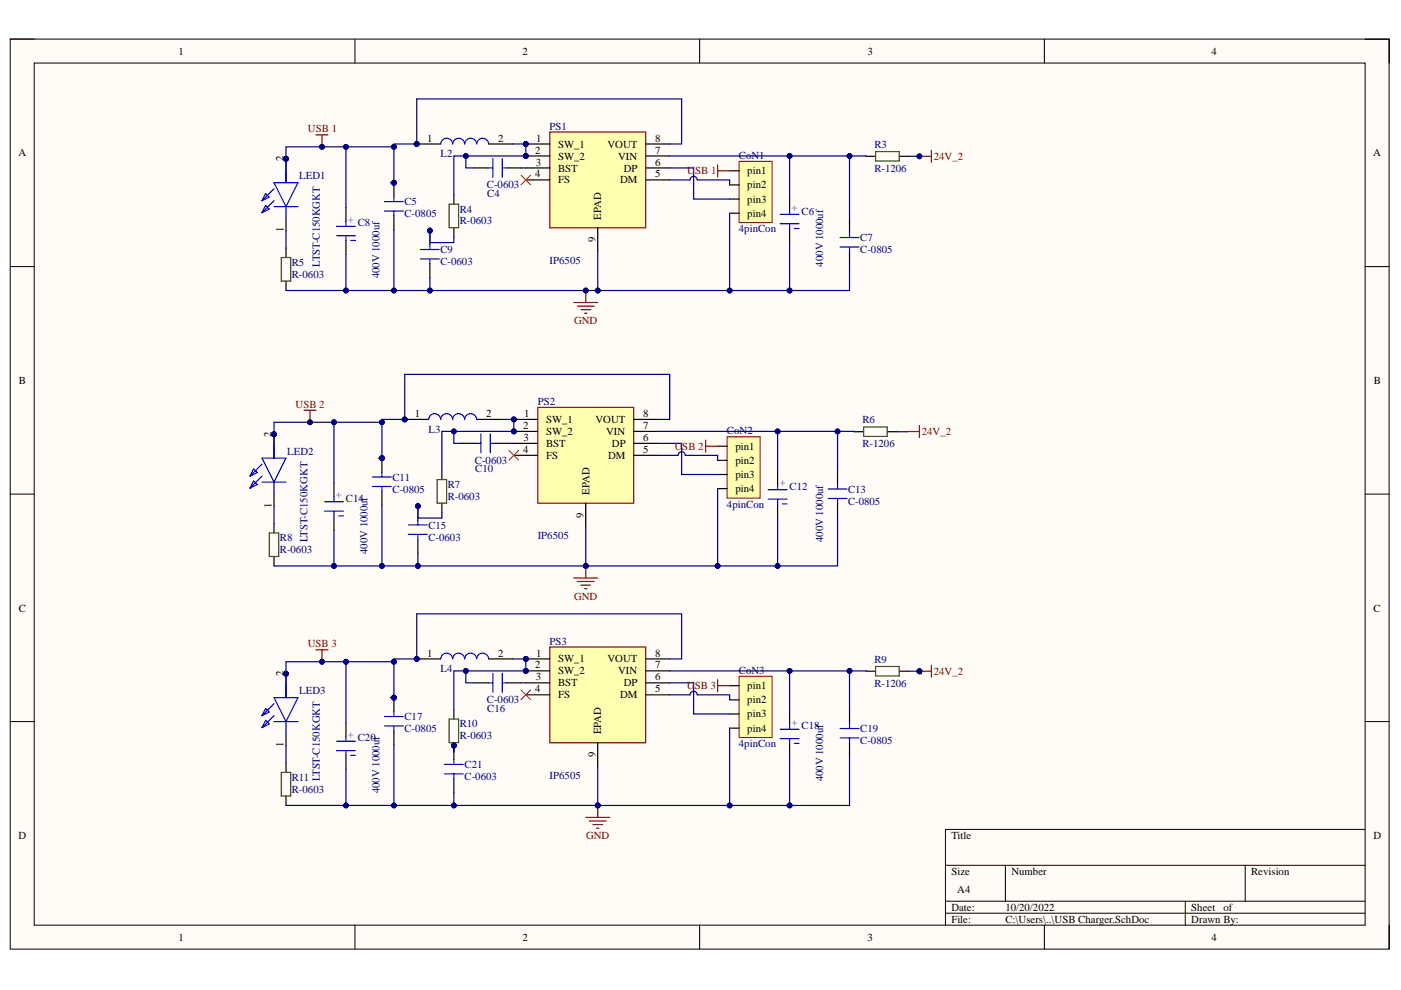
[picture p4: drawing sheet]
<svg xmlns="http://www.w3.org/2000/svg" width="297mm" height="210mm" viewBox="0 0 297 210" stroke-linecap="round" stroke-linejoin="round" font-family="sans-serif">
<defs><g id="words">
<g font-size="2.3">
<text x="37.8" y="11.6">1</text>
<text x="110.7" y="11.6">2</text>
<text x="183.9" y="11.6">3</text>
<text x="256.9" y="11.6">4</text>
<text x="3.9" y="33.2">A</text>
<text x="60.1" y="34.2" transform="rotate(-90 60.1 34.2)">2</text>
<text x="90.5" y="30">1</text>
<text x="105.6" y="30">2</text>
<text x="113.5" y="32.6">2</text>
<text x="113.6" y="35.1">3</text>
<text x="113.7" y="30">1</text>
<text x="118.3" y="31.3">SW_1</text>
<text x="118.3" y="33.8">SW_2</text>
<text x="128.8" y="31.3">VOUT</text>
<text x="131" y="33.8">VIN</text>
<text x="138.9" y="30">8</text>
<text x="138.9" y="32.6">7</text>
<text x="138.9" y="35.1">6</text>
<text x="291.1" y="33.2">A</text>
<text x="113.5" y="37.6">4</text>
<text x="118.3" y="36.4">BST</text>
<text x="118.3" y="38.9">FS</text>
<text x="131.5" y="38.9">DM</text>
<text x="132.3" y="36.4">DP</text>
<text x="138.9" y="37.6">5</text>
<text x="158.4" y="37">pin1</text>
<text x="158.4" y="40">pin2</text>
<text x="127.5" y="46.5" transform="rotate(-90 127.5 46.5)">EPAD</text>
<text x="158.4" y="43">pin3</text>
<text x="158.4" y="46">pin4</text>
<text x="60.1" y="49.2" transform="rotate(-90 60.1 49.2)">1</text>
<text x="126.2" y="51.4" transform="rotate(-90 126.2 51.4)">9</text>
<text x="4" y="81.4">B</text>
<text x="291.3" y="81.4">B</text>
<text x="88" y="88.4">1</text>
<text x="103.1" y="88.4">2</text>
<text x="111.1" y="88.4">1</text>
<text x="115.8" y="89.7">SW_1</text>
<text x="126.3" y="89.7">VOUT</text>
<text x="136.4" y="88.4">8</text>
<text x="57.6" y="92.6" transform="rotate(-90 57.6 92.6)">2</text>
<text x="110.9" y="91">2</text>
<text x="111" y="93.5">3</text>
<text x="115.8" y="92.2">SW_2</text>
<text x="115.8" y="94.8">BST</text>
<text x="128.5" y="92.2">VIN</text>
<text x="129.7" y="94.8">DP</text>
<text x="136.4" y="91">7</text>
<text x="136.4" y="93.5">6</text>
<text x="155.9" y="95.4">pin1</text>
<text x="110.9" y="96">4</text>
<text x="115.8" y="97.3">FS</text>
<text x="128.9" y="97.3">DM</text>
<text x="136.4" y="96">5</text>
<text x="155.9" y="98.4">pin2</text>
<text x="155.9" y="101.4">pin3</text>
<text x="57.6" y="107.7" transform="rotate(-90 57.6 107.7)">1</text>
<text x="125" y="104.9" transform="rotate(-90 125 104.9)">EPAD</text>
<text x="155.9" y="104.4">pin4</text>
<text x="123.7" y="109.8" transform="rotate(-90 123.7 109.8)">9</text>
<text x="4" y="129.7">C</text>
<text x="291.2" y="129.7">C</text>
<text x="60.1" y="143.3" transform="rotate(-90 60.1 143.3)">2</text>
<text x="90.5" y="139.2">1</text>
<text x="105.6" y="139.2">2</text>
<text x="113.5" y="141.7">2</text>
<text x="113.7" y="139.2">1</text>
<text x="118.3" y="140.5">SW_1</text>
<text x="118.3" y="143">SW_2</text>
<text x="128.8" y="140.5">VOUT</text>
<text x="131" y="143">VIN</text>
<text x="138.9" y="139.2">8</text>
<text x="138.9" y="141.7">7</text>
<text x="113.5" y="146.8">4</text>
<text x="113.6" y="144.3">3</text>
<text x="118.3" y="145.5">BST</text>
<text x="118.3" y="148.1">FS</text>
<text x="131.5" y="148.1">DM</text>
<text x="132.3" y="145.5">DP</text>
<text x="138.9" y="144.3">6</text>
<text x="138.9" y="146.8">5</text>
<text x="158.4" y="146.1">pin1</text>
<text x="158.4" y="149.1">pin2</text>
<text x="127.5" y="155.7" transform="rotate(-90 127.5 155.7)">EPAD</text>
<text x="158.4" y="152.1">pin3</text>
<text x="158.4" y="155.2">pin4</text>
<text x="60.1" y="158.4" transform="rotate(-90 60.1 158.4)">1</text>
<text x="126.2" y="160.6" transform="rotate(-90 126.2 160.6)">9</text>
<text x="3.9" y="177.9">D</text>
<text x="201.7" y="177.9">Title</text>
<text x="291.2" y="177.9">D</text>
<text x="201.7" y="185.5">Size</text>
<text x="214.4" y="185.5">Number</text>
<text x="265.3" y="185.5">Revision</text>
<text x="203" y="189.3">A4</text>
<text x="201.7" y="193.1">Date:</text>
<text x="201.7" y="195.7">File:</text>
<text x="213.2" y="193.1">10/20/2022</text>
<text x="213.2" y="195.7">C:\Users\..\USB Charger.SchDoc</text>
<text x="252.6" y="193.1">Sheet</text>
<text x="252.6" y="195.7">Drawn By:</text>
<text x="259.4" y="193.1">of</text>
<text x="37.8" y="199.5">1</text>
<text x="110.7" y="199.5">2</text>
<text x="183.9" y="199.5">3</text>
<text x="256.9" y="199.5">4</text>
</g>
<g font-size="2.3" fill="#800000">
<text x="65.3" y="28.1">USB 1</text>
<text x="198" y="33.9">24V_2</text>
<text x="145.7" y="37">USB 1</text>
<text x="121.7" y="68.7">GND</text>
<text x="62.7" y="86.5">USB 2</text>
<text x="143" y="95.4">USB 2</text>
<text x="195.4" y="92.2">24V_2</text>
<text x="121.7" y="127.1">GND</text>
<text x="65.2" y="137.3">USB 3</text>
<text x="198" y="143.1">24V_2</text>
<text x="145.6" y="146.1">USB 3</text>
<text x="124.3" y="177.9">GND</text>
</g>
<g font-size="2.3" fill="#000080">
<text x="116.5" y="27.5">PS1</text>
<text x="93.4" y="33.3">L2</text>
<text x="156.7" y="33.7">CoN1</text>
<text x="185.4" y="31.4">R3</text>
<text x="63.4" y="38">LED1</text>
<text x="103.2" y="39.9">C-0603</text>
<text x="103.3" y="41.8">C4</text>
<text x="185.4" y="36.4">R-1206</text>
<text x="85.8" y="43.5">C5</text>
<text x="85.8" y="46.1">C-0805</text>
<text x="97.5" y="45.1">R4</text>
<text x="97.5" y="47.6">R-0603</text>
<text x="169.9" y="45.5">C6</text>
<text x="75.9" y="48">C8</text>
<text x="93.4" y="53.7">C9</text>
<text x="156.7" y="49.2">4pinCon</text>
<text x="182.4" y="51.1">C7</text>
<text x="182.4" y="53.7">C-0805</text>
<text x="61.9" y="56.4">R5</text>
<text x="61.9" y="58.9">R-0603</text>
<text x="67.8" y="56.5" transform="rotate(-90 67.8 56.5)">LTST-C150KGKT</text>
<text x="80.5" y="59" transform="rotate(-90 80.5 59)">400V 1000uf</text>
<text x="93.4" y="56.2">C-0603</text>
<text x="116.5" y="55.9">IP6505</text>
<text x="174.5" y="56.5" transform="rotate(-90 174.5 56.5)">400V 1000uf</text>
<text x="114" y="85.9">PS2</text>
<text x="182.8" y="89.8">R6</text>
<text x="90.9" y="91.7">L3</text>
<text x="154.1" y="92.1">CoN2</text>
<text x="182.8" y="94.8">R-1206</text>
<text x="60.9" y="96.4">LED2</text>
<text x="83.2" y="101.9">C11</text>
<text x="100.7" y="98.3">C-0603</text>
<text x="100.8" y="100.2">C10</text>
<text x="73.3" y="106.4">C14</text>
<text x="83.2" y="104.4">C-0805</text>
<text x="94.9" y="103.5">R7</text>
<text x="94.9" y="106">R-0603</text>
<text x="154.1" y="107.7">4pinCon</text>
<text x="167.4" y="103.9">C12</text>
<text x="179.8" y="104.4">C13</text>
<text x="179.8" y="107">C-0805</text>
<text x="90.8" y="112.1">C15</text>
<text x="59.3" y="114.8">R8</text>
<text x="59.3" y="117.3">R-0603</text>
<text x="65.2" y="114.9" transform="rotate(-90 65.2 114.9)">LTST-C150KGKT</text>
<text x="77.9" y="117.4" transform="rotate(-90 77.9 117.4)">400V 1000uf</text>
<text x="90.8" y="114.6">C-0603</text>
<text x="114" y="114.3">IP6505</text>
<text x="174.5" y="114.9" transform="rotate(-90 174.5 114.9)">400V 1000uf</text>
<text x="116.5" y="136.7">PS3</text>
<text x="93.4" y="142.5">L4</text>
<text x="156.7" y="142.9">CoN3</text>
<text x="185.4" y="140.5">R9</text>
<text x="63.4" y="147.2">LED3</text>
<text x="103.2" y="149.1">C-0603</text>
<text x="185.4" y="145.6">R-1206</text>
<text x="85.8" y="152.7">C17</text>
<text x="85.8" y="155.2">C-0805</text>
<text x="97.5" y="154.2">R10</text>
<text x="103.3" y="150.9">C16</text>
<text x="169.9" y="154.7">C18</text>
<text x="182.4" y="155.2">C19</text>
<text x="75.9" y="157.2">C20</text>
<text x="97.5" y="156.8">R-0603</text>
<text x="156.7" y="158.4">4pinCon</text>
<text x="182.4" y="157.8">C-0805</text>
<text x="61.9" y="165.6">R11</text>
<text x="67.8" y="165.7" transform="rotate(-90 67.8 165.7)">LTST-C150KGKT</text>
<text x="98.5" y="162.8">C21</text>
<text x="98.5" y="165.4">C-0603</text>
<text x="116.5" y="165.1">IP6505</text>
<text x="174.5" y="165.7" transform="rotate(-90 174.5 165.7)">400V 1000uf</text>
<text x="61.9" y="168.1">R-0603</text>
<text x="80.5" y="168.2" transform="rotate(-90 80.5 168.2)">400V 1000uf</text>
</g>
<g font-size="2.3" fill="#15c">
<text x="73.8" y="46" transform="rotate(90 73.8 46)">+</text>
<text x="167.9" y="43.5" transform="rotate(90 167.9 43.5)">+</text>
<text x="165.4" y="101.8" transform="rotate(90 165.4 101.8)">+</text>
<text x="71.3" y="104.4" transform="rotate(90 71.3 104.4)">+</text>
<text x="73.8" y="155.2" transform="rotate(90 73.8 155.2)">+</text>
<text x="167.9" y="152.6" transform="rotate(90 167.9 152.6)">+</text>
</g>
</g></defs>
<path d="M2.2 8.3h292.3v192.9h-292.3z" fill-rule="evenodd" fill="#fffcf8"/>
<path d="M2.2 8.3h292.3v192.9h-292.3z" fill="none" stroke="#000" stroke-width=".21"/>
<path d="M7.3 13.4h282.1v182.8h-282.1z" fill-rule="evenodd" fill="#fffcf8"/>
<g fill="none" stroke="#000" stroke-width=".21">
<path d="M2.2 8.3h5.1M7.3 13.4h282.1v182.8h-282.1zM75.3 8.3v5.1M148.3 8.3v5.1M221.4 8.3v5.1M289.4 8.3h5.1v5.1M2.2 56.5h5.1M289.4 56.5h5.1M2.2 104.8h5.1M289.4 104.8h5.1M2.2 153h5.1M289.4 153h5.1"/>
<path d="M289.4 175.9h-88.9v20.3M75.3 196.2v5M148.3 196.2v5M200.5 183.5h88.9M200.5 191.1h88.9M200.5 193.6h88.9M213.2 183.5v7.6M221.4 196.2v5M251.3 191.1v5.1M264 183.5v7.6M294.5 196.2v5"/>
</g>
<circle cx="111.5" cy="30.5" r=".51" fill="#000080"/>
<circle cx="111.5" cy="30.5" r=".51" fill="none" stroke="#000080" stroke-width=".21"/>
<circle cx="111.5" cy="33.1" r=".51" fill="#000080"/>
<circle cx="111.5" cy="33.1" r=".51" fill="none" stroke="#000080" stroke-width=".21"/>
<path d="M116.6 28h20.3v20.3h-20.3z" fill-rule="evenodd" fill="#ffffb0"/>
<path d="M116.6 28h20.3v20.3h-20.3z" fill="none" stroke="#800000" stroke-width=".25"/>
<path d="M111.5 30.5h5.1" fill="none" stroke="#000" stroke-width=".25"/>
<circle cx="111.5" cy="30.5" r=".51" fill="#000080"/>
<circle cx="111.5" cy="30.5" r=".51" fill="none" stroke="#000080" stroke-width=".21"/>
<path d="M111.5 33.1h5.1" fill="none" stroke="#000" stroke-width=".25"/>
<circle cx="111.5" cy="33.1" r=".51" fill="#000080"/>
<circle cx="111.5" cy="33.1" r=".51" fill="none" stroke="#000080" stroke-width=".21"/>
<path d="M111.5 35.6h5.1M111.5 38.1h5.1M136.9 35.6h5.1M136.9 38.1h5.1M136.9 30.5h5.1M136.9 33.1h5.1M183.6 33.1h2M190.7 33.1h2M126.7 48.3v5.1" fill="none" stroke="#000" stroke-width=".25"/>
<path d="M185.6 32.1h5.1v2h-5.1z" fill="none" stroke="#274e13" stroke-width=".25"/>
<circle cx="88.3" cy="30.5" r=".51" fill="#000080"/>
<circle cx="88.3" cy="30.5" r=".51" fill="none" stroke="#000080" stroke-width=".21"/>
<path d="M88.3 30.5h5.1" fill="none" stroke="#000" stroke-width=".25"/>
<circle cx="88.3" cy="30.5" r=".51" fill="#000080"/>
<circle cx="88.3" cy="30.5" r=".51" fill="none" stroke="#000080" stroke-width=".21"/>
<path d="M103.6 30.5h5.1M91.1 48.9v3M91.1 55.9v3" fill="none" stroke="#000" stroke-width=".25"/>
<path d="M96 30.5a1.27 1.27 0 0 0-1.3-1.2 1.27 1.27 0 0 0-1.3 1.2M101.1 30.5a1.27 1.27 0 0 0-1.3-1.2 1.27 1.27 0 0 0-1.3 1.2 1.27 1.27 0 0 0-1.3-1.2 1.27 1.27 0 0 0-1.2 1.2M101.1 30.5a1.27 1.27 0 0 1 1.3-1.2 1.27 1.27 0 0 1 1.2 1.2M89.1 54.9h4M89.1 52.9h4M91.1 51.9v1M91.1 54.9v1" fill="none" stroke="#00f" stroke-width=".25"/>
<path d="M110.5 37.1l2 2.1M112.5 37.1l-2 2.1" fill="none" stroke="#f00" stroke-width=".21"/>
<circle cx="83.5" cy="38.7" r=".51" fill="#000080"/>
<circle cx="83.5" cy="38.7" r=".51" fill="none" stroke="#000080" stroke-width=".21"/>
<path d="M83.5 38.7v3M83.5 45.7v3" fill="none" stroke="#000" stroke-width=".25"/>
<circle cx="83.5" cy="38.7" r=".51" fill="#000080"/>
<circle cx="83.5" cy="38.7" r=".51" fill="none" stroke="#000080" stroke-width=".21"/>
<path d="M103.5 35.6h1M104.5 33.6v4M106.5 33.6v4M106.5 35.6h1M81.5 44.7h4M81.5 42.7h4M83.5 41.7v1M83.5 44.7v1M178.1 52.4h4M178.1 50.4h4M180.1 49.4v1M180.1 52.4v1" fill="none" stroke="#00f" stroke-width=".25"/>
<path d="M100.5 35.6h3M107.5 35.6h3M96.2 41.3v2M96.2 48.3v2M180.1 46.4v3M180.1 53.4v3" fill="none" stroke="#000" stroke-width=".25"/>
<path d="M95.2 43.3h2v5h-2z" fill="none" stroke="#274e13" stroke-width=".25"/>
<circle cx="60.6" cy="33.7" r=".51" fill="#000080"/>
<circle cx="60.6" cy="33.7" r=".51" fill="none" stroke="#000080" stroke-width=".21"/>
<path d="M60.6 33.7v2.5M60.6 46.4v2.5" fill="none" stroke="#000" stroke-width=".25"/>
<circle cx="60.6" cy="33.7" r=".51" fill="#000080"/>
<circle cx="60.6" cy="33.7" r=".51" fill="none" stroke="#000080" stroke-width=".21"/>
<g fill="none" stroke="#00f" stroke-width=".25">
<path d="M58.1 38.7h5.1l-2.6 5.1zM60.6 36.2v2.5M56.3 43.6l.8 .7-1.5 .8zM56.3 41l.8 .8-1.5 .8zM58.1 43.8h5.1M58.1 42.6l-2.5 2.5M58.1 40l-2.5 2.6M60.6 43.8v2.6M71.3 48h4M71.3 50h4M73.3 47v1M73.3 50v1"/>
<path d="M74.3 51h1M165.4 45.4h4M165.4 47.4h4M167.4 44.4v1M167.4 47.4v1M168.4 48.4h1"/>
</g>
<path d="M60.6 52.6v2M60.6 59.6v2M73.3 44v3M73.3 51v3M167.4 41.4v3M167.4 48.4v3" fill="none" stroke="#000" stroke-width=".25"/>
<path d="M59.6 54.6h2v5h-2z" fill="none" stroke="#274e13" stroke-width=".25"/>
<path d="M67 28.6h2.5M68.3 28.6v2.5" fill="none" stroke="#800000" stroke-width=".25"/>
<circle cx="68.3" cy="31.1" r=".51" fill="#000080"/>
<circle cx="68.3" cy="31.1" r=".51" fill="none" stroke="#000080" stroke-width=".21"/>
<path d="M156.7 34.2h7v13h-7z" fill-rule="evenodd" fill="#ffffb0"/>
<path d="M156.7 34.2h7v13h-7z" fill="none" stroke="#800000" stroke-width=".21"/>
<path d="M154.7 36.2h2M154.7 39.2h2M154.7 42.2h2M154.7 45.2h2" fill="none" stroke="#000" stroke-width=".25"/>
<path d="M110.5 35.6h1M194.9 33.1h-2.2" fill="none" stroke="#000080" stroke-width=".25"/>
<circle cx="194.9" cy="33.1" r=".51" fill="#000080"/>
<circle cx="194.9" cy="33.1" r=".51" fill="none" stroke="#000080" stroke-width=".21"/>
<path d="M108.7 30.5h2.8v2.6h-12.7v2.5h1.7" fill="none" stroke="#000080" stroke-width=".25"/>
<circle cx="111.5" cy="30.5" r=".51" fill="#000080"/>
<circle cx="111.5" cy="30.5" r=".51" fill="none" stroke="#000080" stroke-width=".21"/>
<circle cx="111.5" cy="33.1" r=".51" fill="#000080"/>
<circle cx="111.5" cy="33.1" r=".51" fill="none" stroke="#000080" stroke-width=".21"/>
<circle cx="98.8" cy="33.1" r=".51" fill="#000080"/>
<circle cx="98.8" cy="33.1" r=".51" fill="none" stroke="#000080" stroke-width=".21"/>
<path d="M98.8 33.1h-2.6v8.2" fill="none" stroke="#000080" stroke-width=".25"/>
<circle cx="98.8" cy="33.1" r=".51" fill="#000080"/>
<circle cx="98.8" cy="33.1" r=".51" fill="none" stroke="#000080" stroke-width=".21"/>
<path d="M83.5 31.1v7.6h-.8" fill="none" stroke="#000080" stroke-width=".25"/>
<circle cx="83.5" cy="31.1" r=".51" fill="#000080"/>
<circle cx="83.5" cy="31.1" r=".51" fill="none" stroke="#000080" stroke-width=".21"/>
<circle cx="83.5" cy="38.7" r=".51" fill="#000080"/>
<circle cx="83.5" cy="38.7" r=".51" fill="none" stroke="#000080" stroke-width=".21"/>
<path d="M73.3 31.1v12.9M60.6 48.9v3.7" fill="none" stroke="#000080" stroke-width=".25"/>
<circle cx="73.3" cy="31.1" r=".51" fill="#000080"/>
<circle cx="73.3" cy="31.1" r=".51" fill="none" stroke="#000080" stroke-width=".21"/>
<path d="M73.3 54v7.6" fill="none" stroke="#000080" stroke-width=".25"/>
<circle cx="73.3" cy="61.6" r=".51" fill="#000080"/>
<circle cx="73.3" cy="61.6" r=".51" fill="none" stroke="#000080" stroke-width=".21"/>
<path d="M83.5 48.7v12.9" fill="none" stroke="#000080" stroke-width=".25"/>
<circle cx="83.5" cy="61.6" r=".51" fill="#000080"/>
<circle cx="83.5" cy="61.6" r=".51" fill="none" stroke="#000080" stroke-width=".21"/>
<path d="M142 30.5h2.5v-9.5h-56.2v9.5h-4.8v.6h-22.9v7.6" fill="none" stroke="#000080" stroke-width=".25"/>
<circle cx="88.3" cy="30.5" r=".51" fill="#000080"/>
<circle cx="88.3" cy="30.5" r=".51" fill="none" stroke="#000080" stroke-width=".21"/>
<circle cx="83.5" cy="31.1" r=".51" fill="#000080"/>
<circle cx="83.5" cy="31.1" r=".51" fill="none" stroke="#000080" stroke-width=".21"/>
<circle cx="73.3" cy="31.1" r=".51" fill="#000080"/>
<circle cx="73.3" cy="31.1" r=".51" fill="none" stroke="#000080" stroke-width=".21"/>
<circle cx="68.3" cy="31.1" r=".51" fill="#000080"/>
<circle cx="68.3" cy="31.1" r=".51" fill="none" stroke="#000080" stroke-width=".21"/>
<circle cx="60.6" cy="33.7" r=".51" fill="#000080"/>
<circle cx="60.6" cy="33.7" r=".51" fill="none" stroke="#000080" stroke-width=".21"/>
<path d="M180.1 33.1v13.3" fill="none" stroke="#000080" stroke-width=".25"/>
<circle cx="180.1" cy="33.1" r=".51" fill="#000080"/>
<circle cx="180.1" cy="33.1" r=".51" fill="none" stroke="#000080" stroke-width=".21"/>
<path d="M167.4 51.4v10.2" fill="none" stroke="#000080" stroke-width=".25"/>
<circle cx="167.4" cy="61.6" r=".51" fill="#000080"/>
<circle cx="167.4" cy="61.6" r=".51" fill="none" stroke="#000080" stroke-width=".21"/>
<path d="M167.4 33.1v8.3" fill="none" stroke="#000080" stroke-width=".25"/>
<circle cx="167.4" cy="33.1" r=".51" fill="#000080"/>
<circle cx="167.4" cy="33.1" r=".51" fill="none" stroke="#000080" stroke-width=".21"/>
<path d="M142 35.6h5.1v6.6h7.6M142 38.1h4.3a.76 .76 0 0 1 .8-.7 .76 .76 0 0 1 .7 .7h6.9v1.1M154.7 45.2v16.4" fill="none" stroke="#000080" stroke-width=".25"/>
<path d="M152.2 34.9v2.6M152.2 36.2h2.5" fill="none" stroke="#800000" stroke-width=".25"/>
<circle cx="154.7" cy="61.6" r=".51" fill="#000080"/>
<circle cx="154.7" cy="61.6" r=".51" fill="none" stroke="#000080" stroke-width=".21"/>
<circle cx="108.9" cy="88.9" r=".51" fill="#000080"/>
<circle cx="108.9" cy="88.9" r=".51" fill="none" stroke="#000080" stroke-width=".21"/>
<circle cx="108.9" cy="91.5" r=".51" fill="#000080"/>
<circle cx="108.9" cy="91.5" r=".51" fill="none" stroke="#000080" stroke-width=".21"/>
<path d="M114 86.4h20.4v20.3h-20.4z" fill-rule="evenodd" fill="#ffffb0"/>
<path d="M114 86.4h20.4v20.3h-20.4z" fill="none" stroke="#800000" stroke-width=".25"/>
<path d="M108.9 88.9h5.1" fill="none" stroke="#000" stroke-width=".25"/>
<circle cx="108.9" cy="88.9" r=".51" fill="#000080"/>
<circle cx="108.9" cy="88.9" r=".51" fill="none" stroke="#000080" stroke-width=".21"/>
<path d="M108.9 91.5h5.1" fill="none" stroke="#000" stroke-width=".25"/>
<circle cx="108.9" cy="91.5" r=".51" fill="#000080"/>
<circle cx="108.9" cy="91.5" r=".51" fill="none" stroke="#000080" stroke-width=".21"/>
<path d="M108.9 94h5.1M108.9 96.5h5.1M134.4 94h5M134.4 96.5h5M134.4 88.9h5M134.4 91.5h5M181.1 91.5h2M188.1 91.5h2M124.2 106.7v5.1" fill="none" stroke="#000" stroke-width=".25"/>
<path d="M183.1 90.5h5v2h-5z" fill="none" stroke="#274e13" stroke-width=".25"/>
<circle cx="85.8" cy="88.9" r=".51" fill="#000080"/>
<circle cx="85.8" cy="88.9" r=".51" fill="none" stroke="#000080" stroke-width=".21"/>
<path d="M85.8 88.9h5.1" fill="none" stroke="#000" stroke-width=".25"/>
<circle cx="85.8" cy="88.9" r=".51" fill="#000080"/>
<circle cx="85.8" cy="88.9" r=".51" fill="none" stroke="#000080" stroke-width=".21"/>
<path d="M101.1 88.9h5M88.6 107.3v3M88.6 114.3v3" fill="none" stroke="#000" stroke-width=".25"/>
<path d="M90.9 88.9a1.27 1.27 0 0 1 1.3-1.2 1.27 1.27 0 0 1 1.2 1.2M93.4 88.9a1.27 1.27 0 0 1 1.3-1.2 1.27 1.27 0 0 1 1.3 1.2 1.27 1.27 0 0 1 1.2-1.2 1.27 1.27 0 0 1 1.3 1.2 1.27 1.27 0 0 1 1.3-1.2 1.27 1.27 0 0 1 1.3 1.2M86.6 113.3h4M86.6 111.3h4M88.6 110.3v1M88.6 113.3v1" fill="none" stroke="#00f" stroke-width=".25"/>
<path d="M107.9 95.5l2.1 2.1M110 95.5l-2.1 2.1" fill="none" stroke="#f00" stroke-width=".21"/>
<circle cx="81" cy="97.1" r=".51" fill="#000080"/>
<circle cx="81" cy="97.1" r=".51" fill="none" stroke="#000080" stroke-width=".21"/>
<path d="M81 97.1v3M81 104.1v3" fill="none" stroke="#000" stroke-width=".25"/>
<circle cx="81" cy="97.1" r=".51" fill="#000080"/>
<circle cx="81" cy="97.1" r=".51" fill="none" stroke="#000080" stroke-width=".21"/>
<path d="M100.9 94h1.1M102 92v4M103.9 92v4M103.9 94h1.1M79 103.1h4M79 101.1h4M81 100.1v1M81 103.1v1M175.6 105.7h4M175.6 103.7h4M177.6 102.7v1M177.6 105.7v1" fill="none" stroke="#00f" stroke-width=".25"/>
<path d="M93.7 99.7v2M97.9 94h3M105 94h3M177.6 99.7v3M93.7 106.7v2M177.6 106.7v3" fill="none" stroke="#000" stroke-width=".25"/>
<path d="M92.7 101.7h2v5h-2z" fill="none" stroke="#274e13" stroke-width=".25"/>
<circle cx="58.1" cy="92.1" r=".51" fill="#000080"/>
<circle cx="58.1" cy="92.1" r=".51" fill="none" stroke="#000080" stroke-width=".21"/>
<path d="M58.1 92.1v2.5M58.1 104.8v2.5" fill="none" stroke="#000" stroke-width=".25"/>
<circle cx="58.1" cy="92.1" r=".51" fill="#000080"/>
<circle cx="58.1" cy="92.1" r=".51" fill="none" stroke="#000080" stroke-width=".21"/>
<g fill="none" stroke="#00f" stroke-width=".25">
<path d="M53.8 99.4l.7 .8-1.5 .8zM55.6 97.1h5l-2.5 5.1zM55.6 98.4l-2.6 2.6M58.1 94.6v2.5M53.8 102l.7 .7-1.5 .8zM55.6 102.2h5M55.6 101l-2.6 2.5M58.1 102.2v2.6M68.8 106.4h4M68.8 108.4h4M70.8 105.4v1M70.8 108.4v1"/>
<path d="M71.8 109.4h1M162.9 103.8h4M162.9 105.8h4M164.9 102.8v1M164.9 105.8v1M165.9 106.8h1"/>
</g>
<path d="M164.9 99.8v3M58.1 111v2M58.1 118v2M70.8 102.4v3M70.8 109.4v3M164.9 106.8v3" fill="none" stroke="#000" stroke-width=".25"/>
<path d="M57.1 113h2v5h-2z" fill="none" stroke="#274e13" stroke-width=".25"/>
<path d="M64.4 87h2.6M65.7 87v2.5" fill="none" stroke="#800000" stroke-width=".25"/>
<circle cx="65.7" cy="89.5" r=".51" fill="#000080"/>
<circle cx="65.7" cy="89.5" r=".51" fill="none" stroke="#000080" stroke-width=".21"/>
<path d="M154.2 92.6h7v13h-7z" fill-rule="evenodd" fill="#ffffb0"/>
<path d="M154.2 92.6h7v13h-7z" fill="none" stroke="#800000" stroke-width=".21"/>
<path d="M152.2 94.6h2M152.2 97.6h2M152.2 100.6h2M152.2 103.6h2" fill="none" stroke="#000" stroke-width=".25"/>
<path d="M106.1 88.9h2.8v2.6h-12.7v2.5h1.7M108 94h.9M192.4 91.5h-2.3" fill="none" stroke="#000080" stroke-width=".25"/>
<circle cx="108.9" cy="88.9" r=".51" fill="#000080"/>
<circle cx="108.9" cy="88.9" r=".51" fill="none" stroke="#000080" stroke-width=".21"/>
<circle cx="108.9" cy="91.5" r=".51" fill="#000080"/>
<circle cx="108.9" cy="91.5" r=".51" fill="none" stroke="#000080" stroke-width=".21"/>
<circle cx="96.2" cy="91.5" r=".51" fill="#000080"/>
<circle cx="96.2" cy="91.5" r=".51" fill="none" stroke="#000080" stroke-width=".21"/>
<path d="M96.2 91.5h-2.5v8.2" fill="none" stroke="#000080" stroke-width=".25"/>
<circle cx="96.2" cy="91.5" r=".51" fill="#000080"/>
<circle cx="96.2" cy="91.5" r=".51" fill="none" stroke="#000080" stroke-width=".21"/>
<path d="M81 89.5v7.6h-.8" fill="none" stroke="#000080" stroke-width=".25"/>
<circle cx="81" cy="89.5" r=".51" fill="#000080"/>
<circle cx="81" cy="89.5" r=".51" fill="none" stroke="#000080" stroke-width=".21"/>
<circle cx="81" cy="97.1" r=".51" fill="#000080"/>
<circle cx="81" cy="97.1" r=".51" fill="none" stroke="#000080" stroke-width=".21"/>
<path d="M70.8 89.5v12.9M58.1 107.3v3.7" fill="none" stroke="#000080" stroke-width=".25"/>
<circle cx="70.8" cy="89.5" r=".51" fill="#000080"/>
<circle cx="70.8" cy="89.5" r=".51" fill="none" stroke="#000080" stroke-width=".21"/>
<path d="M70.8 112.4v7.6" fill="none" stroke="#000080" stroke-width=".25"/>
<circle cx="70.8" cy="120" r=".51" fill="#000080"/>
<circle cx="70.8" cy="120" r=".51" fill="none" stroke="#000080" stroke-width=".21"/>
<path d="M81 107.1v12.9" fill="none" stroke="#000080" stroke-width=".25"/>
<circle cx="81" cy="120" r=".51" fill="#000080"/>
<circle cx="81" cy="120" r=".51" fill="none" stroke="#000080" stroke-width=".21"/>
<path d="M139.4 88.9h2.6v-9.5h-56.2v9.5h-4.8v.6h-22.9v7.6" fill="none" stroke="#000080" stroke-width=".25"/>
<circle cx="85.8" cy="88.9" r=".51" fill="#000080"/>
<circle cx="85.8" cy="88.9" r=".51" fill="none" stroke="#000080" stroke-width=".21"/>
<circle cx="81" cy="89.5" r=".51" fill="#000080"/>
<circle cx="81" cy="89.5" r=".51" fill="none" stroke="#000080" stroke-width=".21"/>
<circle cx="70.8" cy="89.5" r=".51" fill="#000080"/>
<circle cx="70.8" cy="89.5" r=".51" fill="none" stroke="#000080" stroke-width=".21"/>
<circle cx="65.7" cy="89.5" r=".51" fill="#000080"/>
<circle cx="65.7" cy="89.5" r=".51" fill="none" stroke="#000080" stroke-width=".21"/>
<circle cx="58.1" cy="92.1" r=".51" fill="#000080"/>
<circle cx="58.1" cy="92.1" r=".51" fill="none" stroke="#000080" stroke-width=".21"/>
<path d="M177.6 91.5v8.2" fill="none" stroke="#000080" stroke-width=".25"/>
<circle cx="177.6" cy="91.5" r=".51" fill="#000080"/>
<circle cx="177.6" cy="91.5" r=".51" fill="none" stroke="#000080" stroke-width=".21"/>
<path d="M139.4 91.5h41.7" fill="none" stroke="#000080" stroke-width=".25"/>
<circle cx="164.9" cy="91.5" r=".51" fill="#000080"/>
<circle cx="164.9" cy="91.5" r=".51" fill="none" stroke="#000080" stroke-width=".21"/>
<circle cx="177.6" cy="91.5" r=".51" fill="#000080"/>
<circle cx="177.6" cy="91.5" r=".51" fill="none" stroke="#000080" stroke-width=".21"/>
<path d="M164.9 109.8v10.2" fill="none" stroke="#000080" stroke-width=".25"/>
<circle cx="164.9" cy="120" r=".51" fill="#000080"/>
<circle cx="164.9" cy="120" r=".51" fill="none" stroke="#000080" stroke-width=".21"/>
<path d="M164.9 91.5v8.3" fill="none" stroke="#000080" stroke-width=".25"/>
<circle cx="164.9" cy="91.5" r=".51" fill="#000080"/>
<circle cx="164.9" cy="91.5" r=".51" fill="none" stroke="#000080" stroke-width=".21"/>
<path d="M177.6 109.7v10.3h-53.4" fill="none" stroke="#000080" stroke-width=".25"/>
<circle cx="124.2" cy="120" r=".51" fill="#000080"/>
<circle cx="124.2" cy="120" r=".51" fill="none" stroke="#000080" stroke-width=".21"/>
<circle cx="152.2" cy="120" r=".51" fill="#000080"/>
<circle cx="152.2" cy="120" r=".51" fill="none" stroke="#000080" stroke-width=".21"/>
<circle cx="164.9" cy="120" r=".51" fill="#000080"/>
<circle cx="164.9" cy="120" r=".51" fill="none" stroke="#000080" stroke-width=".21"/>
<path d="M139.4 94h5.1v6.6h7.7M139.4 96.5h4.4a.76 .76 0 0 1 .7-.7 .76 .76 0 0 1 .8 .7h6.9v1.1M152.2 103.6v16.4" fill="none" stroke="#000080" stroke-width=".25"/>
<path d="M149.6 93.3v2.6M149.6 94.6h2.6" fill="none" stroke="#800000" stroke-width=".25"/>
<circle cx="152.2" cy="120" r=".51" fill="#000080"/>
<circle cx="152.2" cy="120" r=".51" fill="none" stroke="#000080" stroke-width=".21"/>
<circle cx="111.5" cy="139.7" r=".51" fill="#000080"/>
<circle cx="111.5" cy="139.7" r=".51" fill="none" stroke="#000080" stroke-width=".21"/>
<circle cx="111.5" cy="142.2" r=".51" fill="#000080"/>
<circle cx="111.5" cy="142.2" r=".51" fill="none" stroke="#000080" stroke-width=".21"/>
<path d="M116.6 137.2h20.3v20.3h-20.3z" fill-rule="evenodd" fill="#ffffb0"/>
<path d="M116.6 137.2h20.3v20.3h-20.3z" fill="none" stroke="#800000" stroke-width=".25"/>
<path d="M111.5 139.7h5.1" fill="none" stroke="#000" stroke-width=".25"/>
<circle cx="111.5" cy="139.7" r=".51" fill="#000080"/>
<circle cx="111.5" cy="139.7" r=".51" fill="none" stroke="#000080" stroke-width=".21"/>
<path d="M111.5 142.2h5.1" fill="none" stroke="#000" stroke-width=".25"/>
<circle cx="111.5" cy="142.2" r=".51" fill="#000080"/>
<circle cx="111.5" cy="142.2" r=".51" fill="none" stroke="#000080" stroke-width=".21"/>
<path d="M136.9 139.7h5.1M111.5 144.8h5.1M111.5 147.3h5.1M126.7 157.5v5.1M136.9 144.8h5.1M136.9 147.3h5.1M136.9 142.2h5.1M183.6 142.3h2M190.7 142.3h2" fill="none" stroke="#000" stroke-width=".25"/>
<path d="M185.6 141.3h5.1v2h-5.1z" fill="none" stroke="#274e13" stroke-width=".25"/>
<circle cx="88.3" cy="139.7" r=".51" fill="#000080"/>
<circle cx="88.3" cy="139.7" r=".51" fill="none" stroke="#000080" stroke-width=".21"/>
<path d="M88.3 139.7h5.1" fill="none" stroke="#000" stroke-width=".25"/>
<circle cx="88.3" cy="139.7" r=".51" fill="#000080"/>
<circle cx="88.3" cy="139.7" r=".51" fill="none" stroke="#000080" stroke-width=".21"/>
<path d="M103.6 139.7h5.1" fill="none" stroke="#000" stroke-width=".25"/>
<path d="M96 139.7a1.27 1.27 0 0 0-1.3-1.2 1.27 1.27 0 0 0-1.3 1.2M98.5 139.7a1.27 1.27 0 0 0-1.3-1.2 1.27 1.27 0 0 0-1.2 1.2M98.5 139.7a1.27 1.27 0 0 1 1.3-1.2 1.27 1.27 0 0 1 1.3 1.2 1.27 1.27 0 0 1 1.2-1.2 1.27 1.27 0 0 1 1.3 1.2" fill="none" stroke="#00f" stroke-width=".25"/>
<path d="M110.5 146.3l2 2M112.5 146.3l-2 2" fill="none" stroke="#f00" stroke-width=".21"/>
<circle cx="96.2" cy="158.1" r=".51" fill="#000080"/>
<circle cx="96.2" cy="158.1" r=".51" fill="none" stroke="#000080" stroke-width=".21"/>
<path d="M96.2 158.1v3M96.2 165.1v3" fill="none" stroke="#000" stroke-width=".25"/>
<circle cx="96.2" cy="158.1" r=".51" fill="#000080"/>
<circle cx="96.2" cy="158.1" r=".51" fill="none" stroke="#000080" stroke-width=".21"/>
<path d="M94.2 164.1h4M94.2 162.1h4M96.2 161.1v1M96.2 164.1v1" fill="none" stroke="#00f" stroke-width=".25"/>
<circle cx="83.5" cy="147.9" r=".51" fill="#000080"/>
<circle cx="83.5" cy="147.9" r=".51" fill="none" stroke="#000080" stroke-width=".21"/>
<path d="M83.5 147.9v3M83.5 154.9v3" fill="none" stroke="#000" stroke-width=".25"/>
<circle cx="83.5" cy="147.9" r=".51" fill="#000080"/>
<circle cx="83.5" cy="147.9" r=".51" fill="none" stroke="#000080" stroke-width=".21"/>
<path d="M81.5 153.9h4M81.5 151.9h4M83.5 150.9v1M83.5 153.9v1M103.5 144.8h1M104.5 142.8v4M106.5 142.8v4M106.5 144.8h1M178.1 156.5h4M178.1 154.5h4M180.1 153.5v1M180.1 156.5v1" fill="none" stroke="#00f" stroke-width=".25"/>
<path d="M96.2 150.5v2M96.2 157.5v2M100.5 144.8h3M107.5 144.8h3M180.1 150.5v3M180.1 157.5v3" fill="none" stroke="#000" stroke-width=".25"/>
<path d="M95.2 152.5h2v5h-2z" fill="none" stroke="#274e13" stroke-width=".25"/>
<circle cx="60.6" cy="142.8" r=".51" fill="#000080"/>
<circle cx="60.6" cy="142.8" r=".51" fill="none" stroke="#000080" stroke-width=".21"/>
<path d="M60.6 142.8v2.6M60.6 155.5v2.6" fill="none" stroke="#000" stroke-width=".25"/>
<circle cx="60.6" cy="142.8" r=".51" fill="#000080"/>
<circle cx="60.6" cy="142.8" r=".51" fill="none" stroke="#000080" stroke-width=".21"/>
<g fill="none" stroke="#00f" stroke-width=".25">
<path d="M56.3 152.7l.8 .8-1.5 .8zM56.3 150.2l.8 .8-1.5 .7zM58.1 147.9h5.1l-2.6 5.1zM58.1 153h5.1M58.1 151.7l-2.5 2.6M58.1 149.2l-2.5 2.5M60.6 145.4v2.5M60.6 153v2.5M71.3 157.2h4M71.3 159.2h4M73.3 156.2v1M73.3 159.2v1"/>
<path d="M165.4 154.6h4M165.4 156.6h4M167.4 153.6v1M167.4 156.6v1M168.4 157.6h1M74.3 160.2h1"/>
</g>
<path d="M73.3 153.2v3M167.4 150.6v3M167.4 157.6v3M60.6 161.8v2M60.6 168.8v2M73.3 160.2v3" fill="none" stroke="#000" stroke-width=".25"/>
<path d="M59.6 163.8h2v5h-2z" fill="none" stroke="#274e13" stroke-width=".25"/>
<path d="M67 137.8h2.5M68.3 137.8v2.5" fill="none" stroke="#800000" stroke-width=".25"/>
<circle cx="68.3" cy="140.3" r=".51" fill="#000080"/>
<circle cx="68.3" cy="140.3" r=".51" fill="none" stroke="#000080" stroke-width=".21"/>
<path d="M156.7 143.4h7v13h-7z" fill-rule="evenodd" fill="#ffffb0"/>
<path d="M156.7 143.4h7v13h-7z" fill="none" stroke="#800000" stroke-width=".21"/>
<path d="M154.7 145.4h2M154.7 148.4h2M154.7 151.4h2M154.7 154.4h2" fill="none" stroke="#000" stroke-width=".25"/>
<path d="M110.5 144.8h1M126.7 162.6v8.2h-30.5v-2.7" fill="none" stroke="#000080" stroke-width=".25"/>
<circle cx="126.7" cy="170.8" r=".51" fill="#000080"/>
<circle cx="126.7" cy="170.8" r=".51" fill="none" stroke="#000080" stroke-width=".21"/>
<circle cx="96.2" cy="170.8" r=".51" fill="#000080"/>
<circle cx="96.2" cy="170.8" r=".51" fill="none" stroke="#000080" stroke-width=".21"/>
<path d="M108.7 139.7h2.8v2.5h-12.7v2.6h1.7" fill="none" stroke="#000080" stroke-width=".25"/>
<circle cx="111.5" cy="139.7" r=".51" fill="#000080"/>
<circle cx="111.5" cy="139.7" r=".51" fill="none" stroke="#000080" stroke-width=".21"/>
<circle cx="111.5" cy="142.2" r=".51" fill="#000080"/>
<circle cx="111.5" cy="142.2" r=".51" fill="none" stroke="#000080" stroke-width=".21"/>
<circle cx="98.8" cy="142.2" r=".51" fill="#000080"/>
<circle cx="98.8" cy="142.2" r=".51" fill="none" stroke="#000080" stroke-width=".21"/>
<path d="M98.8 142.2h-2.6v8.3" fill="none" stroke="#000080" stroke-width=".25"/>
<circle cx="98.8" cy="142.2" r=".51" fill="#000080"/>
<circle cx="98.8" cy="142.2" r=".51" fill="none" stroke="#000080" stroke-width=".21"/>
<path d="M83.5 140.3v7.6h-.8" fill="none" stroke="#000080" stroke-width=".25"/>
<circle cx="83.5" cy="140.3" r=".51" fill="#000080"/>
<circle cx="83.5" cy="140.3" r=".51" fill="none" stroke="#000080" stroke-width=".21"/>
<circle cx="83.5" cy="147.9" r=".51" fill="#000080"/>
<circle cx="83.5" cy="147.9" r=".51" fill="none" stroke="#000080" stroke-width=".21"/>
<path d="M60.6 158.1v3.7M73.3 140.3v12.9" fill="none" stroke="#000080" stroke-width=".25"/>
<circle cx="73.4" cy="140.3" r=".51" fill="#000080"/>
<circle cx="73.4" cy="140.3" r=".51" fill="none" stroke="#000080" stroke-width=".21"/>
<path d="M73.3 163.2v7.6" fill="none" stroke="#000080" stroke-width=".25"/>
<circle cx="73.3" cy="170.8" r=".51" fill="#000080"/>
<circle cx="73.3" cy="170.8" r=".51" fill="none" stroke="#000080" stroke-width=".21"/>
<path d="M83.5 157.9v12.9" fill="none" stroke="#000080" stroke-width=".25"/>
<circle cx="83.5" cy="170.8" r=".51" fill="#000080"/>
<circle cx="83.5" cy="170.8" r=".51" fill="none" stroke="#000080" stroke-width=".21"/>
<path d="M60.6 170.8h35.6" fill="none" stroke="#000080" stroke-width=".25"/>
<circle cx="73.3" cy="170.8" r=".51" fill="#000080"/>
<circle cx="73.3" cy="170.8" r=".51" fill="none" stroke="#000080" stroke-width=".21"/>
<circle cx="83.5" cy="170.8" r=".51" fill="#000080"/>
<circle cx="83.5" cy="170.8" r=".51" fill="none" stroke="#000080" stroke-width=".21"/>
<circle cx="96.2" cy="170.8" r=".51" fill="#000080"/>
<circle cx="96.2" cy="170.8" r=".51" fill="none" stroke="#000080" stroke-width=".21"/>
<path d="M142 139.7h2.5v-9.6h-56.2v9.6h-4.8v.6h-22.9v7.6" fill="none" stroke="#000080" stroke-width=".25"/>
<circle cx="88.3" cy="139.7" r=".51" fill="#000080"/>
<circle cx="88.3" cy="139.7" r=".51" fill="none" stroke="#000080" stroke-width=".21"/>
<circle cx="83.5" cy="140.3" r=".51" fill="#000080"/>
<circle cx="83.5" cy="140.3" r=".51" fill="none" stroke="#000080" stroke-width=".21"/>
<circle cx="73.4" cy="140.3" r=".51" fill="#000080"/>
<circle cx="73.4" cy="140.3" r=".51" fill="none" stroke="#000080" stroke-width=".21"/>
<circle cx="68.3" cy="140.3" r=".51" fill="#000080"/>
<circle cx="68.3" cy="140.3" r=".51" fill="none" stroke="#000080" stroke-width=".21"/>
<circle cx="60.6" cy="142.8" r=".51" fill="#000080"/>
<circle cx="60.6" cy="142.8" r=".51" fill="none" stroke="#000080" stroke-width=".21"/>
<path d="M180.1 142.2v8.3" fill="none" stroke="#000080" stroke-width=".25"/>
<circle cx="180.1" cy="142.2" r=".51" fill="#000080"/>
<circle cx="180.1" cy="142.2" r=".51" fill="none" stroke="#000080" stroke-width=".21"/>
<path d="M142 142.2l41.6 .1" fill="none" stroke="#000080" stroke-width=".25"/>
<circle cx="167.4" cy="142.2" r=".51" fill="#000080"/>
<circle cx="167.4" cy="142.2" r=".51" fill="none" stroke="#000080" stroke-width=".21"/>
<circle cx="180.1" cy="142.2" r=".51" fill="#000080"/>
<circle cx="180.1" cy="142.2" r=".51" fill="none" stroke="#000080" stroke-width=".21"/>
<path d="M167.4 160.6v10.2" fill="none" stroke="#000080" stroke-width=".25"/>
<circle cx="167.4" cy="170.8" r=".51" fill="#000080"/>
<circle cx="167.4" cy="170.8" r=".51" fill="none" stroke="#000080" stroke-width=".21"/>
<path d="M167.4 142.2v8.4" fill="none" stroke="#000080" stroke-width=".25"/>
<circle cx="167.4" cy="142.2" r=".51" fill="#000080"/>
<circle cx="167.4" cy="142.2" r=".51" fill="none" stroke="#000080" stroke-width=".21"/>
<path d="M180.1 160.5v10.3h-53.4" fill="none" stroke="#000080" stroke-width=".25"/>
<circle cx="126.7" cy="170.8" r=".51" fill="#000080"/>
<circle cx="126.7" cy="170.8" r=".51" fill="none" stroke="#000080" stroke-width=".21"/>
<circle cx="154.7" cy="170.8" r=".51" fill="#000080"/>
<circle cx="154.7" cy="170.8" r=".51" fill="none" stroke="#000080" stroke-width=".21"/>
<circle cx="167.4" cy="170.8" r=".51" fill="#000080"/>
<circle cx="167.4" cy="170.8" r=".51" fill="none" stroke="#000080" stroke-width=".21"/>
<path d="M142 144.8h5.1v6.6h7.6M142 147.3h4.3a.76 .76 0 0 1 .8-.7 .76 .76 0 0 1 .7 .7h6.9v1.1M154.7 154.4v16.4" fill="none" stroke="#000080" stroke-width=".25"/>
<path d="M152.2 144.1v2.6M152.2 145.4h2.5" fill="none" stroke="#800000" stroke-width=".25"/>
<circle cx="154.7" cy="170.8" r=".51" fill="#000080"/>
<circle cx="154.7" cy="170.8" r=".51" fill="none" stroke="#000080" stroke-width=".21"/>
<path d="M96.2 157.4v2.1" fill="none" stroke="#000080" stroke-width=".25"/>
<circle cx="96.2" cy="158.1" r=".51" fill="#000080"/>
<circle cx="96.2" cy="158.1" r=".51" fill="none" stroke="#000080" stroke-width=".21"/>
<path d="M121.7 64.1h5M122.4 64.9h3.6M123.2 65.7h2M123.9 66.4h.5M124.2 61.6v2.5" fill="none" stroke="#800000" stroke-width=".25"/>
<circle cx="124.2" cy="61.6" r=".51" fill="#000080"/>
<circle cx="124.2" cy="61.6" r=".51" fill="none" stroke="#000080" stroke-width=".21"/>
<path d="M124.2 120v2.5M121.7 122.5h5M122.4 123.3h3.6M123.2 124.1h2M123.9 124.8h.5" fill="none" stroke="#800000" stroke-width=".25"/>
<circle cx="124.2" cy="120" r=".51" fill="#000080"/>
<circle cx="124.2" cy="120" r=".51" fill="none" stroke="#000080" stroke-width=".21"/>
<path d="M124.2 173.3h5.1M125 174.1h3.5M125.7 174.8h2.1M126.5 175.6h.5M126.7 170.8v2.5" fill="none" stroke="#800000" stroke-width=".25"/>
<circle cx="126.7" cy="170.8" r=".51" fill="#000080"/>
<circle cx="126.7" cy="170.8" r=".51" fill="none" stroke="#000080" stroke-width=".21"/>
<path d="M88.6 117.3v2.7" fill="none" stroke="#000080" stroke-width=".25"/>
<circle cx="88.6" cy="120" r=".51" fill="#000080"/>
<circle cx="88.6" cy="120" r=".51" fill="none" stroke="#000080" stroke-width=".21"/>
<path d="M88.6 107.3h.1" fill="none" stroke="#000080" stroke-width=".25"/>
<circle cx="88.6" cy="107.3" r=".51" fill="#000080"/>
<circle cx="88.6" cy="107.3" r=".51" fill="none" stroke="#000080" stroke-width=".21"/>
<path d="M88.6 106.7v3.1h5.1v-1.1" fill="none" stroke="#000080" stroke-width=".25"/>
<circle cx="88.6" cy="107.3" r=".51" fill="#000080"/>
<circle cx="88.6" cy="107.3" r=".51" fill="none" stroke="#000080" stroke-width=".21"/>
<path d="M124.2 111.8v8.2h-66.1" fill="none" stroke="#000080" stroke-width=".25"/>
<circle cx="70.8" cy="120" r=".51" fill="#000080"/>
<circle cx="70.8" cy="120" r=".51" fill="none" stroke="#000080" stroke-width=".21"/>
<circle cx="81" cy="120" r=".51" fill="#000080"/>
<circle cx="81" cy="120" r=".51" fill="none" stroke="#000080" stroke-width=".21"/>
<circle cx="88.6" cy="120" r=".51" fill="#000080"/>
<circle cx="88.6" cy="120" r=".51" fill="none" stroke="#000080" stroke-width=".21"/>
<circle cx="124.2" cy="120" r=".51" fill="#000080"/>
<circle cx="124.2" cy="120" r=".51" fill="none" stroke="#000080" stroke-width=".21"/>
<path d="M91.1 58.9v2.7" fill="none" stroke="#000080" stroke-width=".25"/>
<circle cx="91.1" cy="61.6" r=".51" fill="#000080"/>
<circle cx="91.1" cy="61.6" r=".51" fill="none" stroke="#000080" stroke-width=".21"/>
<path d="M91.1 48.9h.1" fill="none" stroke="#000080" stroke-width=".25"/>
<circle cx="91.1" cy="48.9" r=".51" fill="#000080"/>
<circle cx="91.1" cy="48.9" r=".51" fill="none" stroke="#000080" stroke-width=".21"/>
<path d="M91.1 48.3v3.1h5.1v-1.1" fill="none" stroke="#000080" stroke-width=".25"/>
<circle cx="91.1" cy="48.9" r=".51" fill="#000080"/>
<circle cx="91.1" cy="48.9" r=".51" fill="none" stroke="#000080" stroke-width=".21"/>
<path d="M126.7 53.4v8.2h-66.1" fill="none" stroke="#000080" stroke-width=".25"/>
<circle cx="73.3" cy="61.6" r=".51" fill="#000080"/>
<circle cx="73.3" cy="61.6" r=".51" fill="none" stroke="#000080" stroke-width=".21"/>
<circle cx="83.5" cy="61.6" r=".51" fill="#000080"/>
<circle cx="83.5" cy="61.6" r=".51" fill="none" stroke="#000080" stroke-width=".21"/>
<circle cx="91.1" cy="61.6" r=".51" fill="#000080"/>
<circle cx="91.1" cy="61.6" r=".51" fill="none" stroke="#000080" stroke-width=".21"/>
<circle cx="124.2" cy="61.6" r=".51" fill="#000080"/>
<circle cx="124.2" cy="61.6" r=".51" fill="none" stroke="#000080" stroke-width=".21"/>
<circle cx="126.7" cy="61.6" r=".51" fill="#000080"/>
<circle cx="126.7" cy="61.6" r=".51" fill="none" stroke="#000080" stroke-width=".21"/>
<path d="M180.1 56.4v5.2h-53.4" fill="none" stroke="#000080" stroke-width=".25"/>
<circle cx="126.7" cy="61.6" r=".51" fill="#000080"/>
<circle cx="126.7" cy="61.6" r=".51" fill="none" stroke="#000080" stroke-width=".21"/>
<circle cx="154.7" cy="61.6" r=".51" fill="#000080"/>
<circle cx="154.7" cy="61.6" r=".51" fill="none" stroke="#000080" stroke-width=".21"/>
<circle cx="167.4" cy="61.6" r=".51" fill="#000080"/>
<circle cx="167.4" cy="61.6" r=".51" fill="none" stroke="#000080" stroke-width=".21"/>
<path d="M142 33.1h41.6" fill="none" stroke="#000080" stroke-width=".25"/>
<circle cx="167.4" cy="33.1" r=".51" fill="#000080"/>
<circle cx="167.4" cy="33.1" r=".51" fill="none" stroke="#000080" stroke-width=".21"/>
<circle cx="180.1" cy="33.1" r=".51" fill="#000080"/>
<circle cx="180.1" cy="33.1" r=".51" fill="none" stroke="#000080" stroke-width=".21"/>
<path d="M192.7 142.3h2.2" fill="none" stroke="#000080" stroke-width=".25"/>
<circle cx="194.9" cy="142.3" r=".51" fill="#000080"/>
<circle cx="194.9" cy="142.3" r=".51" fill="none" stroke="#000080" stroke-width=".21"/>
<path d="M194.9 142.3v.6h.5" fill="none" stroke="#000080" stroke-width=".25"/>
<circle cx="194.9" cy="142.3" r=".51" fill="#000080"/>
<circle cx="194.9" cy="142.3" r=".51" fill="none" stroke="#000080" stroke-width=".21"/>
<path d="M194.9 33.1h2.6M197.5 31.9v2.5" fill="none" stroke="#800000" stroke-width=".25"/>
<circle cx="194.9" cy="33.1" r=".51" fill="#000080"/>
<circle cx="194.9" cy="33.1" r=".51" fill="none" stroke="#000080" stroke-width=".21"/>
<path d="M192.4 91.5h2.5M194.9 90.2v2.6M194.9 142.3h2.6M197.5 141v2.6" fill="none" stroke="#800000" stroke-width=".25"/>
<circle cx="194.9" cy="142.3" r=".51" fill="#000080"/>
<circle cx="194.9" cy="142.3" r=".51" fill="none" stroke="#000080" stroke-width=".21"/>
<use href="#words"/>
</svg>
